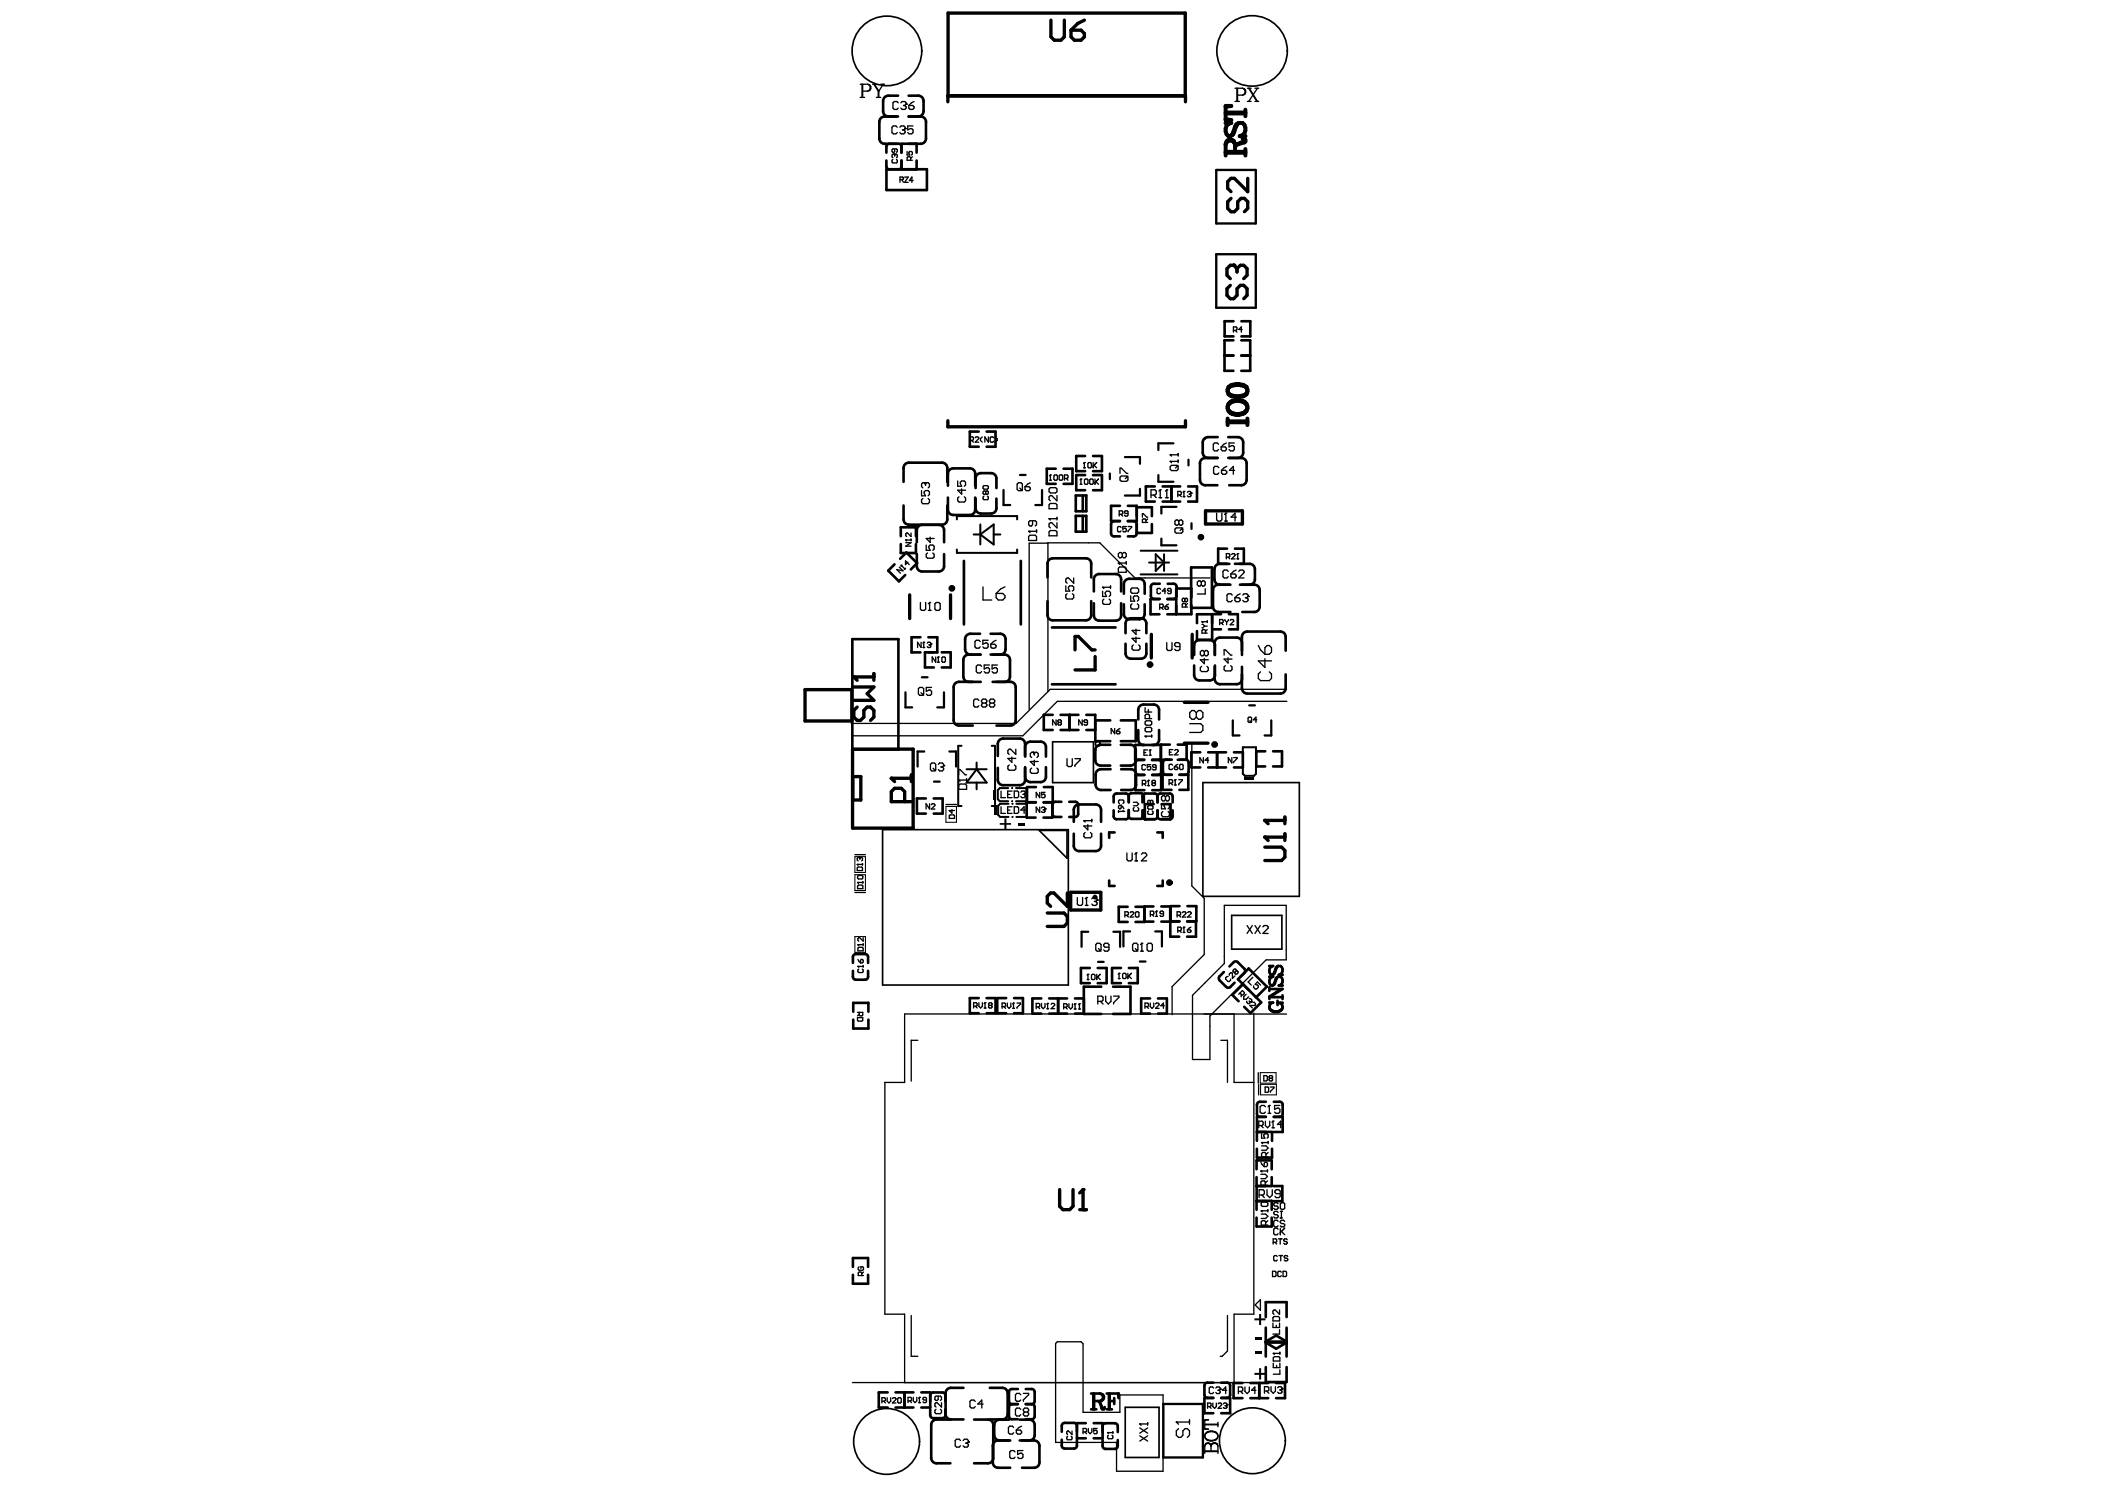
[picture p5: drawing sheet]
<svg xmlns="http://www.w3.org/2000/svg" width="297mm" height="210mm" viewBox="0 0 297 210" stroke-linecap="round" stroke-linejoin="round" font-family="sans-serif">
<g fill="#000">
<path d="M140.2 111.5h.3v1.2h-.3zM140.3 113.7h.3v1.3h-.3zM141.1 116.1h.6v-.7h.3v.7h.7v.2h-.7v.7h-.3v-.7h-.6zM143.6 116.2h1v.2h-1zM175.7 109.7h1.2v.3h-1.2zM177.2 190.7h.9v.3h-.9zM177.2 188.7h.9v.3h-.9zM177 193.7h.7v-.7h.3v.7h.6v.2h-.6v.7h-.3v-.7h-.7zM177 186h.7v-.6h.3v.6h.6v.3h-.6v.6h-.3v-.6h-.7z"/>
<circle cx="174.1" cy="37.4" r=".24"/>
<circle cx="120.5" cy="95.5" r=".24"/>
<circle cx="125.8" cy="109.8" r=".24"/>
<circle cx="178.5" cy="115.7" r=".24"/>
<circle cx="178.5" cy="118.1" r=".24"/>
<circle cx="152.8" cy="167.8" r=".24"/>
</g>
<g fill="none" stroke="#000" stroke-width=".37">
<path d="M126.7 16.4h-1.9a.74 .74 0 0 0-.7 .8v2.3a.74 .74 0 0 0 .7 .8h2l.4 .2v.2M126.7 13.5h-1.3a.74 .74 0 0 0-.8 .7v1.5a.74 .74 0 0 0 .8 .7M128.2 16.4h1.7a.74 .74 0 0 1 .8 .8v2.3a.74 .74 0 0 1-.8 .8h-2.7v1.2M128.2 13.5h1.4a.74 .74 0 0 1 .7 .7v1.5a.74 .74 0 0 1-.7 .7M125.1 22.6v1.1l.4 .2M125.1 20.7v.8M125.1 23.9h5.7v2.9h-5.7zM125.5 20.3l-.4 .2v.2M127.2 23.5l-.2 .3-.2 .1M127.2 22.6v1.3M129.3 20.3v1.2M129.3 22.6v1.3"/>
<path d="M172.8 50.1h1.2M172.8 50.2h1.2M174 48h-1.2v4.3h1.2M174.1 45.3h-1.3v2.2h1.3M175.2 48h1.2v4.3h-1.2M175.2 50.1h1.2M175.2 50.2h1.2M175.2 45.3h1.2v2.2h-1.2M126.2 79.6l-.9 .9 1.6 1.5 .8-.9M127 78.8l.9-.9 1.5 1.5-.9 .9M127.1 75.6v-1.2h2.1v1.2M127.1 76.8v1.2h2.1v-1.2"/>
<path d="M127.5 68v-2a.74 .74 0 0 1 .7-.7h4.7a.74 .74 0 0 1 .8 .7v2M127.5 71.3v2a.74 .74 0 0 0 .7 .7h4.7a.74 .74 0 0 0 .8-.7v-2M129.4 78.2v1.7a.74 .74 0 0 0 .7 .7h2.4a.74 .74 0 0 0 .7-.7v-1.7M129.4 76.5v-1.7a.74 .74 0 0 1 .7-.8h2.4a.74 .74 0 0 1 .7 .8v1.7M133.8 70.2v1.7a.74 .74 0 0 0 .7 .7h2.4a.74 .74 0 0 0 .7-.7v-1.7M133.8 68.5v-1.7a.74 .74 0 0 1 .7-.7h2.4a.74 .74 0 0 1 .7 .7v1.7M137.7 70.3v1.4a.74 .74 0 0 0 .7 .7h1.5a.74 .74 0 0 0 .7-.7v-1.4M137.7 68.8v-1.3a.74 .74 0 0 1 .7-.8h1.5a.74 .74 0 0 1 .7 .8v1.3M138.1 60.9h-1.2v2.1h1.2M139.2 60.9h1.3v2.1h-1.3M149 66.1h-1.3v2.2h1.3M150.1 66.1h1.2v2.2h-1.2"/>
<path d="M151.8 69.9h1.5v2.2h-1.5zM151.8 72.8h1.5v2.2h-1.5zM152.8 69.9v2.2M152.8 72.8v2.2M153.1 64.3h-1.2v2.2h1.2M153.1 67h-1.2v2.2h1.2M154.2 64.3h1.3v2.2h-1.3M154.2 67h1.3v2.2h-1.3M158 73.5l-1 .1-.2 .3v1.6l.4 .2h.8M158 71.4h-1.2v2.1h1.2M159.2 73.5l1 .1 .2 .3M159.2 71.4h1.2v2.1h-1.2"/>
<path d="M160.4 73.9v1.6l-.4 .2h-.8M160.4 71.6h2.1v1.2M162.5 73.9v1.3h-2.1M162.9 68.6h-1.2v2.2h1.2M164.1 70.8h2.4M164.1 68.6h2.4M165.3 68.6v2.2M167.7 68.6h1.2v2.2h-1.2M171.8 64.6h-1.7a.74 .74 0 0 0-.8 .7v2.4a.74 .74 0 0 0 .8 .7h1.7M171.8 61.7h-1.3a.74 .74 0 0 0-.8 .7v1.5a.74 .74 0 0 0 .8 .7M173.1 77.4h-1.2v2.1h1.2M173.3 61.7h1.4a.74 .74 0 0 1 .7 .7v1.5a.74 .74 0 0 1-.7 .7"/>
<path d="M173.3 64.6h1.9a.74 .74 0 0 1 .7 .7M173.5 79.5h-1.4a.74 .74 0 0 0-.7 .8v1.4a.74 .74 0 0 0 .7 .8M174.3 77.4h1.2v2.1h-1.2M175 79.5h1.3a.74 .74 0 0 1 .8 .8v1.4a.74 .74 0 0 1-.8 .8M175.9 65.3v2.4M175.9 67.7a.74 .74 0 0 1-.7 .7h-1.7M120.3 90.2h6.5v15.5h-6.5zM129.9 89.9h-1.3v2.1h1.3M131 89.9h1.3v2.1h-1.3M131.8 92h-1.3v2.2h1.3M132.9 92h1.2v2.2h-1.2M137.3 96.2h-2a.74 .74 0 0 0-.7 .7v4.7a.74 .74 0 0 0 .7 .7h2"/>
<path d="M138.3 89.4h-1.4a.74 .74 0 0 0-.7 .7v1.5a.74 .74 0 0 0 .7 .7h1.4M138.4 92.3h-1.7a.74 .74 0 0 0-.8 .8v2.3a.74 .74 0 0 0 .8 .8h1.7M139.8 89.4h1.4a.74 .74 0 0 1 .7 .7v1.5a.74 .74 0 0 1-.7 .7h-1.4M140.1 92.3h1.7a.74 .74 0 0 1 .7 .8v2.3a.74 .74 0 0 1-.7 .8h-1.7M140.6 96.2h2a.74 .74 0 0 1 .7 .7v4.7a.74 .74 0 0 1-.7 .7h-2M147.8 84.8v2a.74 .74 0 0 0 .8 .7h4.6a.74 .74 0 0 0 .8-.7v-2M147.8 81.5v-2a.74 .74 0 0 1 .8-.7h4.6a.74 .74 0 0 1 .8 .7v2M154.4 85.1v1.7a.74 .74 0 0 0 .7 .8h2.4a.74 .74 0 0 0 .7-.8v-1.7M154.4 83.4v-1.7a.74 .74 0 0 1 .7-.7h2.4a.74 .74 0 0 1 .7 .7v1.7M158.6 85.2v1.4a.74 .74 0 0 0 .7 .8h1.5a.74 .74 0 0 0 .7-.8v-1.4M158.6 83.8v-1.4a.74 .74 0 0 1 .7-.8h1.5a.74 .74 0 0 1 .7 .8v1.4M158.8 89.3v-1.3a.74 .74 0 0 1 .8-.8h1.4a.74 .74 0 0 1 .8 .8v1.3"/>
<path d="M158.8 90.8v1.4a.74 .74 0 0 0 .8 .7h1.4a.74 .74 0 0 0 .8-.7v-1.4M163.6 84.5h-1.2v2.2h1.2M163.7 82.3h-.9l-.3 .2-.1 1.6 .2 .3 1.1 .1M164.7 84.5h1.3v2.2M164.8 82.3h.8M164.8 84.5h.8M165.6 82.3l.4 .2v.3v1.3l-.2 .3-.2 .1M166 84.3v-1.3h2.1v1.3M168.1 80h2.9v5.7h-2.9zM168.1 85.4v1.2l-3.4 .1M168.5 93.9v1.3a.74 .74 0 0 0 .8 .8h1.4a.74 .74 0 0 0 .7-.8v-1.3M168.9 89v1.3h2.1v-1.3"/>
<path d="M169.3 90.3a.74 .74 0 0 0-.8 .7v1.4M170.7 90.3a.74 .74 0 0 1 .7 .7v1.4M171 86.6v2.2h1.3M171.4 94.1v1.7a.74 .74 0 0 0 .7 .7h2.4a.74 .74 0 0 0 .8-.7M172.3 86.6l-3.4 .1v1.2M173.4 86.6h1.3v2.2h-1.3M173.6 82.5h-1.7a.74 .74 0 0 0-.7 .7v2.4a.74 .74 0 0 0 .7 .7h1.7M175 82.5h2a.74 .74 0 0 1 .8 .7v2.4a.74 .74 0 0 1-.8 .7h-1.7M175.3 90.7a.74 .74 0 0 0-.8-.8h-2.4a.74 .74 0 0 0-.7 .8v1.7M175.3 94.1l-.1 3a.74 .74 0 0 0 .8 .7h4.7a.74 .74 0 0 0 .7-.7v-2M181.4 91.8v-2a.74 .74 0 0 0-.7-.7h-4.7a.74 .74 0 0 0-.8 .7l.1 2.6M130.6 112.6h-1.2v2.2h1.2"/>
<path d="M131.8 112.6h1.2v2.2h-1.2M140.8 108.3v1.7a.74 .74 0 0 0 .7 .8h2.4a.74 .74 0 0 0 .8-.8v-1.7M140.8 106.6v-1.7a.74 .74 0 0 1 .7-.7h2.4a.74 .74 0 0 1 .8 .7v1.7M144.7 108.2v1.4a.74 .74 0 0 0 .7 .7h1.5a.74 .74 0 0 0 .7-.7v-1.4M144.7 106.7v-1.3a.74 .74 0 0 1 .7-.8h1.5a.74 .74 0 0 1 .7 .8v1.3M146.1 113.2h-1.2v2.1h1.2M146.2 111h-1.3v2.2h1.3M147.3 113.2h1.2v2.1h-1.2M147.3 111h1.3v2.2h-1.3M148.5 114.8l.2 .4h1.1M148.5 100.8h-1.2v2.2h1.2M149.7 103h2.5"/>
<path d="M149.7 100.8h2.5M149.8 113.1l-1.1 .1-.2 .3M150.9 113.1l1 .1 .2 .3v1.5l-.4 .2h-.8M150.9 100.8v2.2M151.5 115.9v-1.7a.74 .74 0 0 1 .8-.7h2.3a.74 .74 0 0 1 .8 .7v1.7M151.5 117.6v1.7a.74 .74 0 0 0 .8 .8h2.3a.74 .74 0 0 0 .8-.8v-1.7M153.3 103h1.3M153.3 100.8h1.3v3.8h2.1M154.6 101.6h2.1M156.7 105.1h-1.4a.74 .74 0 0 0-.7 .7v1.5a.74 .74 0 0 0 .7 .7h1.4M156.7 108.5h-1.3a.74 .74 0 0 0-.8 .7v1.5a.74 .74 0 0 0 .8 .7h1.3M157.3 117.4h-.8v.8"/>
<path d="M158.2 105.1h1.3a.74 .74 0 0 1 .8 .7v1.5a.74 .74 0 0 1-.8 .7h-1.3M158.2 101.6h2.1v3h-2.1M158.2 108.5h1.4a.74 .74 0 0 1 .7 .7v1.5a.74 .74 0 0 1-.7 .7h-1.4M159.3 114.3l-.1 1.1-.3 .2-1.6-.1-.2-.3v-.9M159.3 112.3v-.2l.4-.2h1.3l.4 .2v.2M159.3 112.3v.9M159.3 112.3l-.1-.2-.3-.2-1.6 .1-.2 .3v.9M160.6 101.5v-1.4a.74 .74 0 0 1 .8-.7h1.4a.74 .74 0 0 1 .8 .7v1.4M160.6 103v1.3a.74 .74 0 0 0 .8 .8M161.2 114.3l.1 1.1 .3 .2M161.4 114.3v.8l-.2 .4h-1.5h-.2l-.2-.4M161.4 112.3v.8"/>
<path d="M161.4 107.2h-1.2v-2.1h3.6v2.1h-1.2M161.5 107.2h-1.1l-.2 .4 .1 1.5 .3 .2h.9M161.5 109.3h-1.3v2.2h1.3M162.6 107.2h1.1l.2 .4-.1 1.5-.4 .2h-.8M162.6 109.3h1.3v2.2h-1.3M162.8 113.4h-1.2v2.2h1.3l.2-.1 .2-.3M163.3 117.4h.8v.8M163.3 112.3l.1-.2 .3-.2 1.6 .1 .2 .3v.9M163.3 112.4v.8M163.3 114.3v.8M163.3 112.3v-.2l-.4-.2-1.5 .1-.2 .3v.9M163.6 103v1.3a.74 .74 0 0 1-.8 .8"/>
<path d="M163.9 113.4h1.3v2.2h-1.5l-.2-.1-.2-.3M164.5 107.2h-.2l-.2 .4v1.3l.1 .2 .3 .2M165.1 105h-1.3v2.2h1.6M165.4 109.3h-1.3v2.1h1.2M165.5 114.3l-.1 1.1-.3 .2M166.2 105h1.2v2.2h-1.2M166.4 109.3h1.3v2.1h-1.3M167.3 107.2h.2l.2 .4v1.3l-.2 .3-.2 .1M169.4 106.1h-1.3v2.2h1.3M170.5 106.1h2.5M170.5 108.3h2.5M171.7 106.1v2.2"/>
<path d="M171.8 106.1v2.2M174.1 106.1h1.3v2.2h-1.3M178.5 106h-1.2v2.1h1.2M179.6 106h1.3v2.1h-1.3M120.4 135l.2-.4h.2h1.3l.3 .2 .1 .2M120.4 136.9v.9l.2 .3 1.5 .1 .3-.2 .1-1.1M120.4 135v.8M122.5 135v.8M153.8 136.6h-1.3v2.1h1.3M154.9 136.6h1.3v2.1h-1.3M155.4 139.2h-2.5v3.8h2.5M156.5 124.2v.8h.8"/>
<path d="M157.1 139.2h2.4v3.8h-2.4M158.2 136.6h-1.3v2.1h1.3M159.1 127.9h-1.2v2.2h1.2M159.3 136.6h1.2v2.1h-1.2M160.2 127.9h1.3M161.5 130h1.3M162.8 127.9h-1.3v2.2h-1.3M163.9 127.9h1.2v4.2h1.3M164.1 124.2v.8h-.8M166.4 130h-2.5M166.4 127.8h-1.2v2.2h1.2M167.5 130h1.3v2.1h-1.3"/>
<path d="M167.6 127.8h1.2v2.2h-1.2M172.1 137.7l-.1 .2 .1 .4 1.1 1 .4-.1 .6-.6M172.7 137.1l-.6 .6M174.1 135.7l-.6 .6M174.1 135.7l.2-.1 .4 .1 .9 1 .1 .4-.1 .1M175.4 138.8l-1.5 1.5 .9 .9M175.6 137.2l-.6 .6M179.1 139.3v.5M179.1 139.5h1.9l-1.7 1.1M179.1 137.8h.6l-.3 .1zM179.1 136.3h.6l-.3 .1zM179.4 136.4a.64 .64 0 0 0-.3 .6 .64 .64 0 0 0 .5 .5"/>
<path d="M179.4 137.9a.64 .64 0 0 0-.3 .6 .64 .64 0 0 0 .5 .5M180.4 136.3h.3a.73 .73 0 0 1 0 1.1M180.4 137.8h.3a.73 .73 0 0 1 0 1.1M180.4 137.8l-.2 .2-.4 .8-.2 .2M180.4 137.8l-.3 .2-.4 .8-.1 .2M180.4 136.3l-.2 .1-.4 .9-.2 .2M180.4 136.3l-.3 .1-.4 .9-.1 .2M180.4 137.5l.3-.1 .3 .1zM180.4 139l.3-.1 .3 .1zM180.8 139.5l-1.7 1.1v.3M120.4 143.8v1.3h2.1v-1.3M120.4 142.7v-1.2h2.1v1.2"/>
<path d="M138.1 140.8h-1.2v2.1h1.2M139.2 140.8h1.3v2.1h-1.3M142 140.8h-1.3v2.1h1.3M143.1 140.8h1.2v2.1h-1.2M146.9 140.8h-1.2v2.2h1.2M148.1 143h2.5M148.1 140.8h2.5M149.3 140.8v2.2M151.7 143h1.2M151.7 140.8h1.2M162.3 140.8h-1.3v2.2h1.3M163.4 140.8h1.3v2.2h-1.3"/>
<path d="M177.3 140.7l1.5-1.5-2.6-2.6-1.5 1.5 3.3 3.3-1.5 1.5-.9-.9M177.4 159.7h2.1v1.2M178.6 155.4h-.8l-.4 .2v1.5l.2 .4 .2 .1M178.6 157.5h-1.2v3.4M179.1 141.4h.6l-.3 .1zM179.1 142.1a.99 .99 0 0 0 1 .7 .99 .99 0 0 0 .9-.7M179.1 142.1a1.06 1.06 0 0 0 1.9 0M179.1 140.7h1.9M179.4 141.5l-.2 .2-.1 .4M179.7 155.4h.9l.3 .2 .1 1.5-.2 .4-.2 .1M179.7 157.6l1.3-.1v2.2h-1.3M180.3 141.4h.7"/>
<path d="M180.3 141.5h.7M180.3 141.2v.6M180.7 141.5l.2 .2 .1 .4M181 140.4v.5M120.4 179.8v1.3h2.1v-1.3M120.4 178.7v-1.2h2.1v1.2M177.3 164.9v-1.2h2.2v1.2M177.3 166.1v1.2h2.2v-1.2M177.3 170.6v-1.2h2.2v1.2M177.3 171.8v1.2h2.2v-1.2M177.3 167.3v2.1h1.3M177.4 162v1.3h2.1v-1.3"/>
<path d="M179.7 167.3h1.3v2.1h-1.3M125.3 196.4h-1.3v2.2h1.3M126.4 196.4h2.5M126.4 198.6h2.5M127.6 196.4v2.2M130 196.4h1.3v2.2h-1.3M131.3 196.8v-.2l.4-.2h1.3l.3 .2 .1 .2M133.4 199.5a.74 .74 0 0 0 .8 .7h1.8M136 195.8h-1.8a.74 .74 0 0 0-.8 .7l-.1 3.3-.3 .2h-1.5l-.2-.4v-.8M139.7 195.8h1.7a.74 .74 0 0 1 .8 .7v3a.74 .74 0 0 1-.8 .7h-1.7M142.8 198.1h-.2l-.2 .4v1.3v.2l.4 .2M142.8 195.9l-.4 .2v.3v1.3l.2 .3 .2 .1"/>
<path d="M142.8 198.1h.8M142.8 195.9h.8M144.7 198.1h1.1l.2 .4-.1 1.5-.3 .2h-.9M144.7 195.9h.9l.3 .2 .1 1.6-.2 .3-1.1 .1M154 196.6h1.2M154 198.8h.7M154.3 196.6v2.2M154.4 196.6v2.2M154.4 197.6h.8M154.9 197.6l.2 .1M155.1 197.7l.4 1 .3 .1 .1-.2M155.1 197.7l.5 .9 .1 .1 .2-.1"/>
<path d="M155.2 196.6l.4 .1a.51 .51 0 0 1 0 .8l-.4 .1M155.2 196.6a.54 .54 0 0 1 .5 .5 .54 .54 0 0 1-.5 .5M155.9 198.5v.1M156.2 196.6h1.7v.6l-.1-.6M156.2 198.8h.7M156.5 196.6v2.2M156.6 197.6h.6M156.6 196.6v2.2M157.2 197.2v.9M170.4 195l-.2 .1-.2 .4v1.3l.2 .3 .2 .1M170.4 197.2h.8M170.4 195h.8"/>
<path d="M171.2 197.2h-1.2v2.2h1.2M172.3 195l1.1 .1 .2 .4M172.3 197.2h1.3v2.2h-1.3M173.6 196.8l-.2 .3-1.1 .1M173.6 195.5v1.3M175.3 195.1h-1.2v2.1h1.2M176.4 197.2h2.6M176.4 195.1h2.6M177.7 195.1v2.1M178.6 189.3l1.5-.9 1.5 .9zM178.6 189.4h3l-1.5 .9zM178.6 185.8v-2.1h3v2.1"/>
<path d="M178.6 187.3v4.1M178.6 192.8v2.2h3v-2.2M180.1 195.1h1.2v2.1h-1.2M181.6 187.3v4.1M134.1 200.2h-2a.74 .74 0 0 0-.7 .8v4.7a.74 .74 0 0 0 .7 .7h2M137.5 200.2h1.9a.74 .74 0 0 1 .8 .8v4.7a.74 .74 0 0 1-.8 .7h-1.9M142.4 200.3h-1.4a.74 .74 0 0 0-.7 .7v1.5a.74 .74 0 0 0 .7 .7M142.5 203.2h-1.7a.74 .74 0 0 0-.7 .7v2.4a.74 .74 0 0 0 .7 .7h1.7M142.8 200.2h.8M143.9 203.2h2a.74 .74 0 0 1 .8 .7v2.4a.74 .74 0 0 1-.8 .7h-1.7M143.9 200.3h1.4a.74 .74 0 0 1 .7 .7v1.5a.74 .74 0 0 1-.7 .7M149.8 203.1l.1 1 .3 .2h1.6l.2-.4v-.8"/>
<path d="M149.8 201.1l.1-.2 .3-.2h1.4l.2 .1 .2 .3M149.8 201.1v.9M153.2 200.8h-1.2v2.1h1.2M154.3 200.8h1.3v2.1h-1.3M155.6 203.1v.9l.2 .3 1.5 .1 .4-.2v-1.1M155.6 201.2v-.2l.4-.2h1.5l.2 .4v.8"/>
</g>
<path d="M133.5 113.8h1.5v2.2h-1.5zM120.6 132.1h1.5v2.2h-1.5zM120.6 120.8h1.5v2.3h-1.5zM120.6 123.4h1.5v2.2h-1.5zM177.8 151.3h2.3v1.5h-2.3zM177.9 153h2.2v1.4h-2.2z" fill="none" stroke="#000" stroke-width=".15"/>
<g fill="none" stroke="#000" stroke-width=".19">
<path d="M121.4 11.9h1M121.4 13.7h.6M121.6 11.9v1.8M121.7 11.9v1.8M121.7 12.9h.7M122.4 11.9a.49 .49 0 0 1 .5 .5 .49 .49 0 0 1-.5 .5M122.4 11.9a.5 .5 0 0 1 .4 .5 .5 .5 0 0 1-.4 .5M123.1 11.9h.6M123.3 11.9l.6 1v.8M123.4 11.9l.6 1M123.7 13.7h.6M124 12.9v.8"/>
<path d="M124.3 11.9h.5M124.6 11.9l-.6 1M126.6 18l-.2-.2h-.3l-.2 .2v.7l.2 .2h.3l.2-.2M126.7 14.5l-.1-.2h-.4l-.2 .2v.8l.2 .1h.4l.1-.1M127 18l.2-.2h.3l.2 .2v.1M127.1 14.5l.2-.2h.4l.2 .2v.2M127.4 18.3h.1M127.5 14.9h.2M127.5 18.3l.2 .2v.2l-.2 .2h-.3l-.2-.2M127.7 14.9l.2 .2v.2l-.2 .1h-.4l-.2-.1M127.7 18.1h.1M127.7 18.1l-.2 .2"/>
<path d="M127.9 14.7h.1M127.9 14.7l-.2 .2M128.2 14.9h.6l.2 .2v.2l-.2 .1h-.4l-.2-.1zM128.8 17.8h-.7v.5l.4-.2h.2l.1 .2v.4l-.1 .2h-.4l-.2-.2M129 14.3l-.4 .2-.4 .4M174.3 12.4h1M174.3 14.3h.6M174.5 12.4v1.9M174.6 12.4v1.9M174.6 13.4h.7M175.3 12.4a.5 .5 0 0 1 .4 .5 .5 .5 0 0 1-.4 .5M175.3 12.4a.49 .49 0 0 1 .5 .5 .49 .49 0 0 1-.5 .5"/>
<path d="M176 12.4h.6M176 14.3h.6M176.2 12.4l1.2 1.9M176.3 12.4l1.1 1.9M177.1 12.4h.5M177.1 14.3h.5M177.4 12.4l-1.2 1.9M126 22.5l-.1 .1v.3l.1 .1h.5l.1-.1v-.3l-.1-.1M126.1 21.7h.1M126.1 21.7l-.2 .2v.2l.1 .1M126.1 21.7l.1 .2M126.2 21v.4l-.1 .1-.2-.1v-.3l.1-.1h.5l.1 .1v.3l-.1 .1"/>
<path d="M126.2 21.9l.2-.2 .2 .2v.2l-.1 .1M126.2 21.9v.1M127 25.3h.4l.1-.3h-.5v.7M127.2 25.3l.3 .4M127.7 25h.5l-.5 .7h.5M128 21.4v.5h.4l-.2-.3 .2-.2h.2l.1 .1v.2l-.1 .2M128.5 22.6v-.4l-.1-.1h-.3l-.1 .1v.4h.7M128.7 22.1l-.2 .3M128.9 25.5h-.6l.4-.5v.7M174.1 46.6h.3l.1-.1v-.3l-.1-.1h-.3v.8M174.3 46.6l.2 .3M175.3 46.5h-.5l.4-.4v.8"/>
<path d="M126.9 80l.5 .5-.9-.2 .6 .6M127.2 79.7h.1M127.2 79.7v.2M127.2 79.7l.5 .6 .1-.1-.2 .1M127.8 76.2h.1M127.8 76.6h.8l-.8 .4h.8M127.8 76.2h.8M127.8 76.2l.1 .1M128.1 79.3l-.3 .3v-.5l.5 .5M128.6 75.2v.5l-.5-.5-.3 .1v.3l.1 .1M128.6 76.1v.2M130 69.2v.7h.6l-.2-.3v-.2l.2-.2h.4l.2 .2v.4l-.2 .1"/>
<path d="M130.2 70.3l-.2 .2v.4l.2 .2h.8l.2-.2v-.4l-.2-.2M130.4 68.1h.1M130.4 68.1h-.2l-.2 .2v.3l.2 .2M130.4 68.1l.2 .2M130.6 68.3l.2-.2h.2l.2 .2v.3l-.2 .2M130.6 68.3v.2M130.7 76.9v.7h.6l-.2-.3v-.2l.2-.2h.3l.2 .2v.3l-.2 .2M130.9 78l-.2 .2v.4l.2 .1h.7l.2-.1v-.4l-.2-.2M131.3 75.8v.7l-.6-.5h1.1M135.1 67.8v.8h.6l-.2-.6 .2-.2h.4l.2 .2v.4l-.2 .2M135.3 70.1l-.2 .2v.3l.2 .2h.8l.2-.2v-.3l-.2-.2M135.7 69v.7l-.6-.6h1.2"/>
<path d="M136.9 62.1h.3l.2-.1v-.2l-.2-.2h-.3v.8M137.1 62.1l.3 .3M137.6 61.8l.1-.2h.3l.1 .2v.1l-.5 .5h.5M138.6 61.6l-.2 .3v.2l.2 .3M138.7 68.6l.1-.1h.5l.2 .1v.3l-.2 .1h-.5l-.1-.1zM138.8 70l-.1 .1v.3l.1 .1h.5l.2-.1v-.3l-.2-.1M139.1 69.4l-.1-.1-.3 .1v.2l.1 .1 .3-.1M139.1 69.4l.1-.1 .3 .1v.2l-.2 .1-.2-.1M139.1 69.4v.2M139.5 61.6v.8l-.5-.8v.8M140.2 61.8l-.1-.2h-.3l-.1 .2v.5l.1 .1h.3l.1-.1M140.5 61.6l.2 .3v.2l-.2 .3"/>
<path d="M143.5 68.3l.2-.2h.4l.2 .2v.7l-.2 .2h-.4l-.2-.2zM143.9 68.8l.4 .4M144.6 68.7h.6l.2 .1v.2l-.2 .2h-.4l-.2-.2zM145.2 74.9h.1M145.2 75.7l.1-.2h.8l.2 .2v.5h-1.1zM145.2 74.9h1.1M145.2 74.9l.1 .2M145.4 68.1l-.4 .2-.4 .4M145.7 73.5v.5l-.2 .2h-.2l-.1-.2v-.4l.1-.1h.8l.2 .1v.4l-.2 .2M146.3 74.8v.3M147.8 76.6h7.4l5 4.9h10.5M148 73.2h.1"/>
<path d="M148 71.2l.2-.2h.8l.1 .2v.6h-1.1zM148 69l.2-.2h.8l.1 .2v.3l-.1 .2h-.8l-.2-.2zM148 75l.2-.2h.8l.1 .2v.6h-1.1zM148 73.2h1.1M148 73.2l.2 .2M148.1 67.7h.2M148.2 67h.1M148.2 67v.7M148.2 67l-.1 .1M148.7 67.1l.1-.1h.3l.1 .1v.5l-.1 .1h-.3l-.1-.1zM149.1 73.7v.8l-.7-.8h-.2l-.2 .2v.4l.2 .2M149.1 69.9v.7l-.7-.7h-.2l-.2 .2v.4l.2 .1"/>
<path d="M149.1 73v.4M149.5 67.1l.1-.1h.2l.2 .1v.5l-.2 .1h-.2l-.1-.1zM150.2 67.5h.4l.1-.1v-.3l-.1-.1h-.4v.7M150.5 67.5l.2 .2M152.4 68.3h.3M152.5 67.6h.1M152.5 67.6v.7M152.5 67.6l-.1 .1M152.9 66h.2M153 65.2h.1M153 65.2v.8M153 65.2l-.1 .2"/>
<path d="M153 67.7l.2-.1h.2l.1 .1v.5l-.1 .1h-.2l-.2-.1zM153.6 65.2h.3l.1 .2v.5l-.1 .1h-.3l-.1-.1v-.5zM153.8 67.7l.1-.1h.2l.2 .1v.5l-.2 .1h-.2l-.1-.1zM154.3 65.2v.8M154.4 65.6l.4 .4M154.5 67.6v.7M154.6 67.9l.4 .4M154.8 65.2l-.5 .5M155 67.6l-.5 .5M157.8 79.4h.1M157.8 79.4h1.1M157.8 79.4l.2 .2"/>
<path d="M157.9 72.6h.4l.1-.2v-.2l-.1-.1h-.4v.7M158 66.8v-.8h.2l.8 .8h.2M158 67.3l.2-.1h.8l.2 .1v.4l-.2 .2h-.8l-.2-.2zM158.2 72.6l.2 .2M158.2 74.4l-.1-.1h-.3l-.1 .1v.5l.1 .1h.3l.1-.1M158.4 78.1l.2-.2h.1l.2 .2v.4l-.2 .2h-.1l-.2-.2M158.4 78.1l-.2-.2h-.2l-.2 .2v.4l.2 .2h.2l.2-.2M158.4 78.1v.4M158.9 79.2v.4M158.9 74.3h-.5v.3l.3-.1 .2 .1v.3l-.1 .1h-.2l-.2-.1M159.2 67.2l-.4 .3M159.2 72.4h-.4l-.1-.1 .1-.2h.2l.2 .1v.5l-.2 .1h-.2l-.1-.1"/>
<path d="M159.2 74.3h.5l-.5 .7M161.2 73v-.5l.7 .5M161.7 73.7v-.4l-.1-.1h-.3l-.1 .1v.4h.7M161.9 73.2l-.2 .2M162.4 69.8h.6l.2-.2v-.3l-.2-.2h-.6v1.1M162.8 69.8l.4 .4M163.5 70.2h.4M163.7 69.1h.1M163.7 69.1l-.2 .2M163.7 69.1v1.1M164.5 70.2h.3M164.7 69.1h.1"/>
<path d="M164.7 69.1v1.1M164.7 69.1l-.2 .2M165.1 65.1h.1M165.1 64.2h.1M165.1 65.8l.2-.2h.8l.1 .2v.4l-.1 .2h-.8l-.2-.2zM165.1 65.1h1.1M165.1 65.1l.2 .2M165.1 64.2h1.1M165.1 64.2l.2 .1M165.8 74.6l.2-.1h.7l.2 .1v.4l-.2 .2h-.7l-.2-.2zM166.2 69.8h.4l.1-.1v-.3l-.1-.1h-.4v.8M166.2 64v.3"/>
<path d="M166.2 64.9v.4M166.2 65.6l-.3 .4M166.3 73.5v.4M166.3 73.5l-.1-.2h-.2l-.2 .2v.4l.2 .2h.2l.1-.2M166.3 73.5l.2-.2h.2l.2 .2v.4l-.2 .2h-.2l-.2-.2M166.4 69.8l.3 .3M166.9 74.5l-.4 .3M166.9 70.1h.3M167.1 69.3h.1M167.1 69.3l-.2 .1M167.1 69.3v.8M167.6 69.4l.1-.1h.2l.2 .3"/>
<path d="M167.8 69.7h.1M167.9 69.7l.2 .1-.2 .3h-.2l-.1-.2M168.1 69.6h.1M168.1 69.6l-.2 .1M170.2 61.8l-.1 .2M171.7 72.4v.9l.2 .2h.3l.2-.2v-.9M171.9 62.7l-.1-.2h-.4l-.2 .2v.7l.2 .2h.4l.1-.2M172 66l-.2-.2h-.4l-.1 .2v.7l.1 .2h.4l.2-.2M172.3 63h.6l.2 .2v.2l-.2 .2h-.4l-.2-.2zM172.4 66.3h.5l.2 .2v.2l-.2 .2h-.3l-.2-.2zM172.8 73.5h.4M173 72.4h.1"/>
<path d="M173 72.4v1.1M173 72.4l-.2 .2M173 78.6h.4l.1-.1v-.3l-.1-.1h-.4v.7M173.1 62.5l-.4 .2-.4 .3M173.1 65.8l-.4 .2-.3 .3M173.3 78.6l.2 .2M173.8 78.2l.1-.1h.3l.1 .1v.1l-.5 .5h.5M174.2 62.5h-.8v.5l.6-.1 .2 .1v.4l-.2 .2h-.4l-.2-.2M174.2 66.3h-.7l.5-.5v1.1M174.5 73h-.8l.6-.6v1.1M174.5 78.8h.3M174.7 78.1h.1"/>
<path d="M174.7 78.1v.7M174.7 78.1l-.2 .1M129.6 97.2l.2-.2h.4l.1 .2v.7l-.1 .2h-.4l-.2-.2zM129.9 85v.9l.2 .2h.3l.2-.2v-.9M130 97.7l.3 .4M130 90.6v.7l-.5-.7v.7M130.2 91.3h.3M130.4 90.6h.1M130.4 90.6v.7M130.4 90.6l-.2 .1M130.8 90.7l.2-.1h.2l.1 .2M131 86.1h.4"/>
<path d="M131.1 91h.1M131.2 85h.1M131.2 85v1.1M131.2 85l-.2 .2M131.2 91l.1 .1-.1 .2h-.2l-.2-.1M131.3 90.8h.1M131.3 90.8l-.1 .2M131.5 97h-.8v.5l.4-.2h.2l.2 .2v.4l-.2 .2h-.4l-.2-.2M131.9 85.2l.2-.2h.4l.2 .2v.7l-.2 .2h-.4l-.2-.2zM132 92.7v.7l-.5-.7v.7M132.3 93.4h.2M132.4 92.7h.1"/>
<path d="M132.4 92.7v.7M132.4 92.7l-.1 .1M132.9 92.8l.1-.1h.3l.1 .1v.5l-.1 .1h-.3l-.1-.1zM138.1 98.8l-.2-.2h-.3l-.2 .2v.8l.2 .1h.3l.2-.1M138.3 90.5l-.2-.2h-.3l-.2 .2v.7l.2 .2h.3l.2-.2M138.5 94l-.2-.2h-.3l-.2 .2v.7l.2 .2h.3l.2-.2M138.7 99.2l-.2-.2v-.2l.2-.2h.4l.1 .2v.2l-.1 .2M138.7 99.2l-.2 .2v.2l.2 .1h.4l.1-.1v-.2l-.1-.2M138.7 99.2h.4M138.7 82.8v1.8h1.3M139.4 90.3h-.7v.6l.6-.2 .1 .2v.3l-.1 .2h-.4l-.2-.2M139.6 93.8h-.7v.6l.4-.2h.1l.2 .2v.3l-.2 .2h-.3l-.2-.2"/>
<path d="M139.8 99.2l-.2-.2v-.2l.2-.2h.4l.2 .2v.2l-.2 .2M139.8 99.2l-.2 .2v.2l.2 .1h.4l.2-.1v-.2l-.2-.2M139.8 99.2h.4M139.8 90.9h.6l.2 .2v.1l-.2 .2h-.4l-.2-.2zM140.6 90.3l-.4 .2-.4 .4M140.6 83.7h.9l.3 .3v.3l-.3 .3h-.6l-.3-.3zM140.7 93.8h-.7v.6l.4-.2h.2l.1 .2v.3l-.1 .2h-.4l-.2-.2M141.8 82.8l-.6 .3-.6 .6M147.9 97.6v-21h-2.7v23.5M150.4 82.6v.8h.6l-.2-.4v-.2l.2-.2h.3l.2 .2v.4l-.2 .2M150.6 83.8l-.2 .1v.4l.2 .2h.7l.2-.2v-.4l-.2-.1M151.5 81.5v.8l-.7-.8h-.2l-.2 .2v.4l.2 .2"/>
<path d="M155.6 82.8h.1M155.6 83.4v.7h.5l-.1-.3v-.2l.1-.2h.4l.2 .2v.4l-.2 .1M155.6 82.8h1.1M155.6 82.8l.2 .2M155.8 84.5l-.2 .2v.4l.2 .2h.7l.2-.2v-.4l-.2-.2M156.7 82.7v.3M157.8 80.2l.2-.2h.7l.2 .2v.5h-1.1zM159.6 84.1v.7h.5l-.2-.4v-.2l.2-.1h.4l.2 .1v.4l-.2 .2M159.6 83.1l.1-.2h.8l.2 .2v.4l-.2 .2h-.8l-.1-.2zM159.7 85.2l-.1 .2v.3l.1 .2h.8l.2-.2v-.3l-.2-.2M159.9 91l-.2 .2v.3l.2 .2h.8l.2-.2v-.3l-.2-.2M160.3 89.9v.7l-.6-.6h1.2"/>
<path d="M160.3 88.7v.8l-.6-.6h1.2M161.6 99.8v.6h.9M163.6 85.7h.4l.1-.1v-.3l-.1-.1h-.4v.8M163.8 83.1l-.2-.1h-.2l-.1 .1v.5l.1 .1h.2l.2-.1M163.9 85.7l.2 .3M164.4 85.6h.4l.1 .2-.1 .2h-.3l-.1-.2zM164.5 83.4h-.5l.4-.4v.7M164.6 90.7v.9l.2 .2h.4l.2-.2v-.9M164.9 85.2l-.5 .4M165.3 83.4h-.4l-.1-.2 .1-.2h.2l.2 .1v.5l-.2 .1h-.2l-.1-.1M166.5 91.2h-.6l-.1-.2v-.2l.1-.1h.4l.2 .1v.8l-.2 .2h-.4l-.1-.2M167.2 84.5l-.1-.1-.3 .1v.3l.1 .1 .3-.1"/>
<path d="M167.2 84.5l.1-.1 .3 .1v.3l-.2 .1-.2-.1M167.2 84.5v.3M167.3 85.6v-.3l-.1-.2h-.3l-.1 .2v.3h.8M167.6 85.1l-.3 .3M169.5 82.1l.2-.2h.2l.2 .2v.4l-.2 .2h-.2l-.2-.2M169.5 82.1l-.2-.2h-.2l-.1 .2v.4l.1 .2h.2l.2-.2M169.5 82.1v.4M169.6 94l-.2 .2v.4l.2 .1h.7l.2-.1v-.4l-.2-.2M169.6 87.7h.1M169.6 88.1l.4 .2M169.6 87.7h.8M169.6 87.7l.1 .1"/>
<path d="M169.9 92v.3M169.9 92.9v.7l-.5-.5h1.1M169.9 92l-.1-.2h-.2l-.2 .2v.3l.2 .2h.2l.1-.2M169.9 92l.2-.2h.2l.2 .2v.3l-.2 .2h-.2l-.2-.2M170 88.3l-.4 .3M170 88.3h.4M170.1 83v.8h-1.1M170.1 89.3v-.4l-.1-.1h-.3l-.1 .1v.4h.8M170.4 88.8l-.3 .3M170.4 87.6v.2M172.1 87.9h.4l.1-.1v-.3l-.1-.1h-.4v.7M172.3 87.9l.3 .2"/>
<path d="M172.7 92.4v-.7h.2l.8 .7h.1M172.8 87.4l.3 .4M172.9 93.9l-.2 .2v.4l.2 .1h.8l.1-.1v-.4l-.1-.2M173.1 87.8v.3M173.3 92.8v.7l-.6-.5h1.1M173.3 80.6l-.2-.2h-.3l-.2 .2v.7l.2 .2h.3l.2-.2M173.3 87.4l-.2 .4M173.6 87.5l.1-.1h.3l.1 .1v.1l-.5 .5h.5M173.7 81h.5l.2 .2v.1l-.2 .2h-.3l-.2-.2zM173.9 83.9l-.2-.1h-.4l-.2 .1v.8l.2 .2h.4l.2-.2M174.3 84.3h.5l.2 .2v.2l-.2 .2h-.4l-.1-.2zM174.4 80.4l-.3 .2-.4 .4"/>
<path d="M174.8 80.6l.2-.2h.4l.1 .2v.2l-.7 .7h.7M175 83.8l-.4 .1-.3 .4M175.4 83.9l.2-.1h.3l.2 .1v.2M175.7 84.3h.2M175.9 84.3l.2 .2v.2l-.2 .2h-.3l-.2-.2M176.1 84.1h.1M176.1 84.1l-.2 .2M177.6 91.1l.3 .6 .6 .6M177.9 94.8l-.3 .3v.6l.3 .3h1.2l.3-.3v-.6l-.3-.3M178.5 92.9v1.3l-.9-1h1.8M178.5 91.4l.3-.3h.3l.3 .3v.6l-.3 .3h-.6zM181.5 97.2h-33.3l-4.8 4.8"/>
<path d="M181.6 98.9h-32.4l-4.9 4.9h-24M120.1 102h23.3M131.2 113.4v.7l-.5-.7v.7M131.3 107.8l.2-.2h.4l.1 .2v.8l-.1 .1h-.4l-.2-.1zM131.4 113.5l.1-.1h.3l.1 .1v.1l-.5 .5h.5M131.7 108.4l.3 .3M132.4 107.8l.2-.2h.4l.2 .2v.2M132.8 108.2h.2M133 108.2l.2 .2v.2l-.2 .1h-.4l-.2-.1M133.2 108h.1M133.2 108l-.2 .2M133.5 113.5h1.5"/>
<path d="M134.1 115h.5l.1 .1v.3h-.7v-.3zM134.3 114.2v.5l-.3-.4h.7M135.3 110h.1M135.3 110.8l.2-.2h.7l.2 .2v.5h-1.1zM135.3 109.3v-.7h.2l.7 .7h.2M135.3 110h1.1M135.3 110l.2 .2M136.4 109.9v.3M141.3 111.6v.9h.6M141.3 113.8v.9h.6M142.2 112.1h.3M142.2 114.3h.3"/>
<path d="M142.4 107.9l-.2 .2v.4l.2 .2h.8l.1-.2v-.4l-.1-.2M142.8 106.8v.7l-.6-.5h1.1M142.8 111.6h-.6v.9h.6M142.8 113.8h-.6v.9h.6M143.1 111.6h.5l.1 .1v.7l-.1 .1h-.5zM143.1 113.8h.5l.1 .2v.6l-.1 .1h-.5zM143.3 105.7v.7l-.7-.7h-.2l-.2 .2v.3l.2 .2M144 111.7l.2-.1h.3l.2 .3M144.4 112.1h.1M144.5 112.1l.2 .1-.2 .3h-.3l-.2-.1M144.7 111.9h.1M144.7 114.3h-.7l.5-.5v.9"/>
<path d="M144.7 111.9l-.2 .2M145.6 108.3l-.2 .2v.4l.2 .2h.7l.2-.2v-.4l-.2-.2M145.8 106.1h.1M145.8 106.1h-.2l-.2 .2v.4l.2 .2M145.8 106.1l.1 .2M145.9 106.3l.2-.2h.2l.2 .2v.4l-.2 .2M145.9 107.2v.8l-.5-.6h1.1M145.9 106.3v.2M146.7 111.8v.7l-.5-.7v.7M146.7 113.9v.7l-.5-.7v.7M147 114l.1-.1h.2l.2 .2M147.2 114.2h.1"/>
<path d="M147.3 114.2l.2 .1-.2 .3h-.2l-.1-.1M147.5 114.1h.1M147.5 111.8h-.5v.4l.3-.2 .2 .2v.2l-.2 .1h-.2l-.1-.1M147.5 114.1l-.2 .1M149 101.5v.8l-.5-.8v.8M149.4 101.9h.2M149.4 101.9l-.1-.1 .1-.3h.2l.2 .2-.2 .2M149.4 101.9l-.1 .1 .1 .3h.2l.2-.1-.2-.3M150.6 107v.9l.2 .2h.3l.2-.2v-.9M151.7 107h.7v.2l-.7 .7v.2M152.7 101.5v.8l-.5-.8v.8M152.9 115.8h.1"/>
<path d="M152.9 115.8l.2 .2M152.9 115.8h1.2M153.1 117.4l-.2 .2v.4l.2 .2h.8l.2-.2v-.4l-.2-.2M153.5 101.9h-.4l-.1-.1 .1-.3h.2l.2 .2v.5l-.2 .1h-.2l-.1-.1M153.5 116.3v.8l-.6-.6h1.2M154.1 115.6v.4M157.3 102.8v.7l-.5-.7v.7M157.5 103.1h.4l.1 .3-.1 .1h-.2l-.2-.1zM157.8 114.3v.3M157.8 114.5h.8M158 113.3l-.2-.1v-.2l.2-.1h.5l.1 .1v.2l-.1 .1M158 113.6h.2v.4l-.1 .1-.3-.1v-.3z"/>
<path d="M158 102.8l-.5 .3M158.2 113.6l.4 .5M158.5 114.3l.1 .2M158.6 114.5h.1M159.9 113.2h.5l.3 .2-.3 .3h-.5M160.1 113.9l-.2 .1v.3l.2 .1h.4l.2-.1v-.3l-.2-.1M161.2 110.6h.4l.1-.1v-.3l-.1-.1h-.4v.7M161.4 106.2h.3M161.4 110.6l.3 .2M161.6 103.8h.1M161.6 101.8l.1-.1h.7l.1 .1v.3l-.1 .2h-.7l-.1-.2zM161.6 102.8l.1-.2h.7l.1 .2v.3l-.1 .1h-.7l-.1-.1z"/>
<path d="M161.6 103.8h.9M161.6 103.8l.1 .2M161.6 108l-.1-.1h-.2l-.2 .1v.5l.2 .1h.2l.1-.1M161.9 105.8h-.5v.7h.5M161.9 110.8h.3M162.1 100.1v.3M162.1 110.1h.1M162.1 110.1l-.2 .1M162.1 110.1v.7M162.1 113.6h.5l.1 .2v.2l-.1 .1h-.5l-.1-.1v-.2zM162.1 114.4l-.1 .1v.3l.1 .1h.5l.1-.1v-.3l-.1-.1M162.2 106.5h.2"/>
<path d="M162.2 101.4v-.5l-.1-.1h-.4l-.1 .1v.5h.9M162.3 105.8h.1M162.3 105.8v.7M162.3 105.8l-.1 .1M162.3 113l-.1-.1-.2 .1v.3l.1 .1 .2-.1M162.3 113l.2-.1 .2 .1v.3l-.1 .1-.3-.1M162.3 113v.3M162.4 107.9h-.5v.3l.4-.1 .1 .1v.3l-.1 .1h-.3l-.1-.1M162.5 103.7v.3M162.7 110.5l-.1-.2 .1-.2h.2l.2 .1-.2 .3M162.7 110.5l-.1 .1 .1 .2h.2l.2-.1-.2-.2M162.7 110.5h.2"/>
<path d="M163.1 108.2h-.3l-.2-.1 .2-.2h.2l.1 .1v.5l-.1 .1h-.2l-.2-.1M163.9 113.4v.7h.6l-.2-.4v-.2l.2-.1h.3l.2 .1v.4l-.2 .2M164.1 114.5l-.2 .2v.3l.2 .2h.7l.2-.2v-.3l-.2-.2M164.5 112.4l.1-.2h.2l.2 .2v.4l-.2 .2h-.2l-.1-.2M164.5 112.4l-.2-.2h-.2l-.2 .2v.4l.2 .2h.2l.2-.2M164.5 112.4v.4M165 110.5h.3l.2-.1v-.3l-.2-.1h-.3v.7M165 106.1h.3M165.2 110.5l.3 .2M165.5 107.9l-.2-.1h-.2l-.1 .1v.5l.1 .2h.2l.2-.2M165.5 105.7h-.5v.8h.5M165.7 108.2h.4l.1 .2-.1 .2h-.3l-.1-.2z"/>
<path d="M165.7 110.7h.3M165.8 105.9l.1-.2h.2l.2 .2v.1l-.5 .5h.5M165.8 110h.1M165.8 110l-.1 .1M165.8 110v.7M166.2 107.8l-.5 .4M166.3 110h.5l-.5 .7M166.5 107.9l.1-.1h.2l.2 .1v.5l-.2 .2h-.2l-.1-.2zM167.9 102.1h1.5l.3 .3v.6l-.3 .3h-1.5M168.2 104.7v20.3l1.7 1.7v7.9l-4.5 4.6v3.9M168.8 100.5l.3-.3h.3l.3 .3v.7l-.3 .3h-.3l-.3-.3M168.8 100.5l-.3-.3h-.3l-.3 .3v.7l.3 .3h.3l.3-.3"/>
<path d="M168.8 100.5v.7M169.8 106.9v.7l-.5-.7v.7M170.6 107.2h-.5l.3-.3v.7M173.8 106.9v.7l-.5-.7v.7M174.1 106.9h.5l-.5 .7M176.1 101.3l.1-.1h.3l.1 .1v.5l-.1 .1h-.3l-.1-.1zM176.4 101.7l.2 .2M177.4 101.5h-.5l.3-.3v.7M120.6 125.9h1.5M120.6 120.6h1.5M120.6 134.6h1.5M121 121.9h.1"/>
<path d="M121 121.9h.7M121 121.9l.1 .2M121 124.5h.1M121 124.5h.8M121 124.5l.1 .1M121.1 136.3h.1M121.1 133.3h.1M121.1 136.3h.7M121.1 136.3l.1 .2M121.1 135.3l.3 .5M121.1 133.3h.7M121.1 133.3l.1 .1"/>
<path d="M121.1 122.3h.5l.1 .1v.4h-.7v-.4zM121.1 123.5h.5l.2 .1v.3l-.2 .1h-.5l-.1-.1v-.3zM121.1 124.9h.5l.2 .1v.4h-.8v-.4zM121.2 136.7l-.1 .1v.3l.1 .1h.5l.1-.1v-.3l-.1-.1M121.2 133.6h.5l.1 .2v.3h-.7v-.3zM121.2 120.9h.1M121.2 120.9l-.2 .2v.2l.1 .1M121.2 120.9l.1 .2M121.3 121.1l.2-.2 .2 .2v.2l-.1 .1M121.3 121.1v.1M121.6 135.3l.2 .2v.2l-.1 .1h-.3v-.3zM121.7 121.8v.3"/>
<path d="M121.8 124.4v.2M121.8 132.3v.5l-.5-.5-.2 .1v.2l.1 .2M121.8 133.1v.3M121.8 136.2v.3M152 126.6v.9l.2 .2h.4l.2-.2v-.9M153.1 127.7h.4M153.3 126.6h.1M153.3 126.6v1.1M153.3 126.6l-.2 .2M153.4 138.2h.2M153.5 137.4h.1M153.5 137.4v.8"/>
<path d="M153.5 137.4l-.1 .2M154 137.6l.1-.2h.3l.1 .2v.5l-.1 .1h-.3l-.1-.1zM154.1 126.8l.2-.2h.3l.2 .2v.2M154.4 127.2h.2M154.6 127.2l.2 .1v.2l-.2 .2h-.3l-.2-.2M154.6 133.2l.2-.1h.4l.2 .1v.8l-.2 .2h-.4l-.2-.2zM154.8 137.4v.8M154.8 127h.1M154.8 127l-.2 .2M154.9 137.8l.4 .4M155 133.8l.4 .4M155.3 137.4l-.5 .5"/>
<path d="M156.5 133.6h-.6l-.2-.2v-.2l.2-.1h.4l.2 .1v.8l-.2 .2h-.4l-.2-.2M157.8 138h.2M157.9 137.3h.1M157.9 137.3v.7M157.9 137.3l-.1 .1M158.4 137.4l.1-.1h.3l.1 .1v.5l-.1 .1h-.3l-.1-.1zM158.7 129.1h.4l.1-.1v-.3l-.1-.1h-.4v.8M159 129.1l.2 .3M159 120.3v1l.2 .1h.4l.2-.1v-1M159.2 137.3v.7M159.3 137.7l.4 .3M159.5 128.7l.1-.1h.3l.1 .1v.2l-.5 .5h.5"/>
<path d="M159.7 137.3l-.5 .5M159.8 133.2l.2-.1h.4l.2 .1v.8l-.2 .2h-.4l-.2-.2zM160.1 121.4h.4M160.2 133.8l.4 .4M160.2 128.7l.1-.1h.3l.1 .1v.5l-.1 .2h-.3l-.1-.2zM160.3 120.3h.1M160.3 120.3v1.1M160.3 120.3l-.2 .2M160.9 134.2h.4M161.1 120.5l.2-.2h.3l.2 .2v.2l-.7 .7h.7M161.1 133.1h.1M161.1 133.1v1.1"/>
<path d="M161.1 133.1l-.2 .1M161.9 133.2l.2-.1h.3l.2 .1v.8l-.2 .2h-.3l-.2-.2zM162.3 129h.4l.1-.1v-.3l-.1-.1h-.4v.8M162.6 129l.2 .3M163.1 129.3h.2M163.2 128.5h.1M163.2 128.5l-.1 .1M163.2 128.5v.8M164.2 128.9h-.4l-.1-.1 .1-.3h.3l.1 .1v.5l-.1 .2h-.3l-.1-.2M166.1 129.1h.4l.1-.1v-.3l-.1-.1h-.4v.8M166.2 131.3h.4l.1-.1v-.3l-.1-.1h-.4v.7M166.4 129.1l.2 .3"/>
<path d="M166.4 131.3l.3 .2M166.8 128.7l.2-.1h.2l.1 .1v.2l-.5 .5h.5M166.9 131.5h.3M167.1 130.8h.1M167.1 130.8v.7M167.1 130.8l-.2 .1M167.6 131.2h.3l.2 .2-.2 .1h-.2l-.1-.1zM167.6 128.7l.1-.1h.3l.1 .1v.2l-.5 .5h.5M168.1 130.8l-.5 .4M172.8 127.7h8.7v7.7h-2.8l-8 7.9v6.2h-2.4v-9.1l4.5-4.5zM173.3 137.8h-.2l-.2 .1v.2l.4 .4h.2l.1-.2v-.2M173.5 137.6v-.2l.1-.2 .3 .1v.7l.4-.3"/>
<path d="M174.4 137h.2l.1 .2-.2 .2h-.2v-.3M174.4 137l-.1-.3h-.1l-.2 .2v.2h.3M174.4 137l-.1 .1M176 130.6l.7 1.1M176.7 130.6l-.7 1.1M176.8 137.9l-.7 .6 .5 .5M177.1 130.6l.7 1.1M177.8 130.6l-.7 1.1M177.9 139l-.5-.5-.3 .4 .3 .1 .2 .3-.3 .2h-.2l-.2-.2v-.2M178.2 130.7l.2-.1h.4l.1 .1v.2l-.7 .8h.7M121 142.8h.7v.4l-.1 .1h-.2l-.2-.1v-.4M121 143.5h.7v.4l-.1 .1h-.5l-.1-.1z"/>
<path d="M121.2 143.1l-.2 .2M129.5 146.7h-.9v5.8M137.4 141.9h.4l.1-.1v-.2l-.1-.1h-.4v.7M137.6 141.9l.3 .3M138.1 141.5v.4l.3 .3 .2-.3v-.4M138.9 142.2h.2M139 141.5h.1M139 141.5v.7M139 141.5l-.1 .1M139.6 141.8l-.1-.1 .1-.2h.3l.1 .1-.1 .2M139.6 141.8l-.1 .1 .1 .3h.3l.1-.1-.1-.3M139.6 141.8h.3"/>
<path d="M141.4 142h.4l.1-.1v-.3l-.1-.1h-.4v.7M141.7 142l.2 .2M142.1 141.5v.5l.3 .2 .2-.2v-.5M142.9 142.2h.2M143 141.5h.1M143 141.5v.7M143 141.5l-.1 .1M143.5 141.5h.5l-.5 .7M146.2 142h.4l.1-.1v-.2l-.1-.2h-.4v.8M146.5 142l.2 .3M147 141.5v.5l.2 .3 .3-.3v-.5M147.7 142.3h.3"/>
<path d="M147.8 141.5h.1M147.8 141.5l-.1 .2M147.8 141.5v.8M148.3 141.7l.2-.2h.2l.1 .2v.1l-.5 .5h.5M150.1 142.1h.4l.1-.1v-.3l-.1-.1h-.4v.7M150.3 142.1l.3 .2M150.8 141.6v.5l.3 .2 .2-.2v-.5M151.6 142.3h.2M151.7 141.6h.1M151.7 141.6v.7M151.7 141.6l-.1 .1M152.2 142.3h.2"/>
<path d="M152.3 141.6h.1M152.3 141.6v.7M152.3 141.6l-.1 .1M154.9 141.3h.6l.2-.2v-.4l-.2-.2h-.6v1.1M155.3 141.3l.4 .3M156 140.5v.8l.4 .3 .4-.3v-.8M157.1 140.5h.8v.2l-.8 .7v.2M161.6 142h.3l.2-.1v-.3l-.2-.1h-.3v.7M161.8 142l.3 .2M162.3 141.5v.5l.3 .2 .2-.2v-.5M163.1 141.6l.1-.1h.2l.2 .1v.1l-.5 .5h.5M164.3 141.9h-.5l.4-.4v.7"/>
<path d="M172.3 146.7h.9v6M174.1 143v9.7h2.8M175 140.1l.2 .2h.2l.2-.1v-.2l-.3-.3-.5 .6M175.1 140.3v.3M175.8 140.3l-.3 .3v.4h.3l.4-.4M175.9 141.2v.2l.2 .2 .3-.1v-.2M176.3 140.9h.2l.1 .1-.1 .3M176.3 141.2l.1 .1M176.4 141.3h.1M176.5 141.3h.1M176.8 141.4h.2l.2 .2-.1 .2h-.7l.3 .4M176.9 142.9v42.5h-2.8v9.6h-46.4v-9.6h-2.8v-32.7h2.8v-9.7h53.8"/>
<path d="M177.6 151.3v1.5M177.6 153v1.4M177.6 158.8h.5l.1-.2v-.3l-.1-.1h-.5v.9M177.9 158.8l.3 .3M178 159.9v.7h.5l-.2-.4 .2-.3h.3l.2 .2v.3l-.2 .2M178.3 151.7h.4l.1 .2v.5l-.1 .1h-.4zM178.5 153.3h.4l.1 .2v.5l-.1 .1h-.4zM178.6 158.2v.6l.3 .3 .3-.3v-.6M178.6 156.1l-.2-.2h-.4l-.2 .2v.8l.2 .2h.4l.2-.2M178.9 157.1h.4M179.1 155.9h.1M179.1 155.9v1.2"/>
<path d="M179.1 155.9l-.2 .2M179.2 152.1l-.1 .1 .1 .3h.3l.1-.1-.1-.3M179.2 152.1l-.1-.1 .1-.3h.3l.1 .2-.1 .2M179.2 152.1h.3M179.3 153.3h.5l-.5 .8M179.5 159.1h.3M179.6 158.2h.1M179.6 158.2v.9M179.6 158.2l-.1 .1M180.6 155.9h-.7v.6l.3-.2h.2l.2 .2v.4l-.2 .2h-.4l-.1-.2M180.9 158.6h-.6l.4-.4v.9M121.2 178.7l-.1 .1v.3l.1 .1h.5l.2-.1v-.3l-.2-.1h-.2v.2"/>
<path d="M121.6 179.9v-.3l-.1-.2h-.3l-.1 .2v.3h.8M121.9 179.4l-.3 .3M177.7 168.6h.5l.2-.2v-.4l-.2-.2h-.5v1.1M177.9 165.2h.1M177.9 165.6h.6l.4 .4-.4 .3h-.6M177.9 165.2h1M177.9 165.2l.2 .1M177.9 163.9l.5 .7M178 170.8h.1M178 171.3h.6l.3 .3-.3 .3h-.6M178 169.7l.1-.1h.6l.2 .1v.3l-.2 .2h-.6l-.1-.2zM178 170.8h.9"/>
<path d="M178 170.8l.1 .2M178 161.2h.1M178 161.6h.6l.4 .3-.4 .4h-.6M178 161.2h1M178 161.2l.2 .1M178 168.6l.4 .3M178.4 164.1l.3-.2 .2 .2v.3l-.2 .2h-.3zM178.5 167.2v-.5l-.1-.1h-.3l-.2 .1v.5h1M178.6 172.8v-.5l-.2-.1h-.3l-.1 .1v.5h.9M178.6 163.2v-.5l-.1-.1h-.3l-.2 .1v.5h1M178.8 167.8v.8l.4 .3 .3-.3v-.8M178.9 166.6l-.4 .3"/>
<path d="M178.9 165v.3M178.9 172.2l-.3 .3M178.9 170.6v.4M179 162.6l-.4 .3M179 161v.3M179.6 179.3h.3l.2 .2v.5l-.2 .1h-.3zM179.7 175.3h.3l.2-.2v-.2l-.2-.1h-.3v.7M179.9 175.3l.3 .2M180.2 177.2l-.1-.1h-.2l-.2 .1v.5l.2 .2h.2l.1-.2M180.4 169.8l-.2-.1h-.3l-.2 .1 .2 .3h.3l.2 .2-.2 .3h-.3l-.2-.2M180.4 171l-.2-.1h-.3l-.2 .1 .2 .3h.3l.2 .2-.2 .3h-.3l-.2-.1M180.4 172.3l-.2-.2h-.3l-.2 .2v.6l.2 .2h.3l.2-.2"/>
<path d="M180.4 173.4l-.2-.1h-.3l-.2 .1v.6l.2 .2h.3l.2-.2M180.4 174.8h.5M180.5 177.1h.5M180.6 168.4h-.5l-.2-.2v-.2l.2-.2h.4l.1 .2v.8l-.1 .1h-.4l-.2-.1M180.6 174.8v.7M180.7 169.8l.1-.1h.3l.2 .1v.6l-.2 .2h-.3l-.1-.2zM180.7 173.3v.9M180.7 170.9h.3M180.7 171.8h.3M180.7 177.1v.8M180.8 179.5l-.1-.2h-.3l-.1 .2v.5l.1 .1h.3l.1-.1M180.8 173.7l.5 .5"/>
<path d="M180.8 170.9v.9M181.1 179.3h.3l.1 .2v.5l-.1 .1h-.3zM181.3 172.3l-.2-.2h-.3l-.1 .2 .1 .3h.3l.2 .2-.2 .3h-.3l-.1-.2M181.3 173.3l-.6 .6M181.6 174.9l-.1-.1h-.2l-.2 .1 .2 .2h.2l.1 .2-.1 .2h-.2l-.2-.1M181.7 177.2l-.1-.1h-.3l-.1 .1 .1 .3h.3l.1 .1-.1 .3h-.3l-.1-.2M120.3 195h61.1M124.4 197.7h.4l.1-.2v-.2l-.1-.1h-.4v.7M124.7 197.7l.2 .2M125.2 197.2v.5l.2 .2 .3-.2v-.5M125.9 197.3l.2-.1h.2l.1 .1v.1l-.5 .5h.5M126.7 197.3l.1-.1h.3l.1 .1v.5l-.1 .1h-.3l-.1-.1z"/>
<path d="M128.1 197.6h.4l.1-.1v-.3l-.1-.1h-.4v.8M128.4 197.6l.2 .3M128.6 185.6v5.7h.9M128.9 197.1v.5l.2 .3 .3-.3v-.5M129.6 197.9h.3M129.7 197.1h.1M129.7 197.1v.8M129.7 197.1l-.1 .1M130.7 197.5h-.3l-.2-.1 .2-.3h.2l.1 .1v.5l-.1 .2h-.2l-.2-.2M132.1 198.8l-.2 .2v.3l.2 .1h.6l.2-.1v-.3l-.2-.2M132.4 196.9v.5l-.2 .2-.3-.2v-.3l.2-.2h.6l.2 .2v.3l-.2 .2M132.9 197.9v.6l-.7-.6-.3 .1v.3l.2 .2"/>
<path d="M137.6 197.7l-.2-.2h-.3l-.2 .2v.7l.2 .2h.3l.2-.2M138.7 198.1h-.7l.5-.6v1.1M144 196.7l-.1-.1h-.4l-.2 .1v.8l.2 .2h.4l.1-.2M144 198.8l-.1-.2h-.4l-.2 .2v.8l.2 .1h.4l.1-.1M144.4 196.6h.8v.1l-.8 .8v.2M144.6 199.2l-.2-.2v-.2l.2-.2h.4l.2 .2v.2l-.2 .2M144.6 199.2l-.2 .2v.2l.2 .1h.4l.2-.1v-.2l-.2-.2M144.6 199.2h.4M149 189.5l.2-.2h3.3l.3 .3v9.6h5.2v-2.4h6.1v10.7h-6.5v-4h-8.6zM170.4 198.4h.4l.1-.1v-.3l-.1-.1h-.4v.8M170.6 198.4l.3 .3M171.1 197.9v.5l.3 .3 .2-.3v-.5"/>
<path d="M171.3 195.8l-.2-.1h-.3l-.2 .1v.6l.2 .2h.3l.2-.2M171.6 195.8l.1-.1h.3l.2 .3M171.9 196.1h.1M171.9 198l.1-.1h.3l.1 .1v.2l-.5 .5h.5M172 196.1l.2 .2-.2 .3h-.3l-.1-.2M172.2 196h.1M172.2 196l-.2 .1M172.6 198l.2-.1h.2l.1 .3M172.9 198.3h.1M173 198.3l.1 .1-.1 .3h-.2l-.2-.2M173.1 196.1h-.6l.5-.4v.9M173.1 198.2h.1"/>
<path d="M173.1 198.2l-.1 .1M173.2 185.6v5l-.7 .7h-.3M174.7 196.3h.5l.2-.2v-.3l-.2-.1h-.5v.9M175.1 196.3l.3 .3M175.7 195.7v.6l.3 .3 .3-.3v-.6M177.1 184.1l.8-.8v1.5zM177.2 196.1h-.6l.5-.4v.9M178.4 196.2h.5l.2-.1v-.3l-.2-.2h-.5v.9M178.7 196.2l.4 .3M179.4 195.6v.6l.3 .3 .3-.3v-.6M179.6 185.9l.2-.2h.6l.2 .2v.4h-1zM179.6 186.6v.7h1v-.7"/>
<path d="M179.7 190.9h.1M179.7 191.5l.1-.1h.6l.2 .1v.5h-.9zM179.7 192.3v.6h.9v-.6M179.7 190.9h.9M179.7 190.9l.1 .2M180.1 187v.3M180.1 192.6v.3M180.3 195.8l.1-.2h.4l.1 .3M180.6 187.6v.6h-1M180.6 184.8v.6l-.7-.6h-.1l-.2 .1v.3l.2 .2M180.6 196.1h.2M180.6 193.2v.7h-.9"/>
<path d="M180.6 190.8v.3M180.8 196.1l.1 .1-.1 .3h-.4l-.1-.1M180.9 195.9h.1M180.9 195.9l-.1 .2M135.5 203.2l-.2-.2h-.3l-.2 .2v.7l.2 .2h.3l.2-.2M135.9 203.2l.2-.2h.4l.1 .2v.2M136.3 203.6h.2M136.5 203.6l.1 .2v.1l-.1 .2h-.4l-.2-.2M136.6 203.4h.1M136.6 203.4l-.1 .2M143 201.4l-.1-.2h-.4l-.2 .2v.7l.2 .2h.4l.1-.2M143.2 204.8l-.2-.2h-.3l-.2 .2v.8l.2 .1h.3l.2-.1"/>
<path d="M143.4 201.7h.6l.2 .2v.2l-.2 .2h-.4l-.2-.2zM144.2 201.2l-.4 .2-.4 .3M144.3 204.6h-.7v.6l.4-.2h.2l.1 .2v.4l-.1 .1h-.4l-.2-.1M150.7 202.6l-.2 .1v.3l.2 .1h.5l.1-.1v-.3l-.1-.1M151.3 201.9v.5l-.5-.5h-.1l-.2 .1v.2l.2 .2M152.8 202h.4l.1-.1v-.3l-.1-.1h-.4v.7M153.1 202l.2 .2M153.6 201.5v.5l.2 .2 .3-.2v-.5M154.8 201.5h-.5v.4l.4-.1 .1 .1v.2l-.1 .1h-.3l-.1-.1M156.3 202.1h.1M156.3 202.1h.7M156.3 202.1l.1 .1"/>
<path d="M156.4 202.5l-.1 .1v.2l.1 .2h.5l.1-.2v-.2l-.1-.1M157 202v.2M160.8 200.9h.1M160.8 202.5l1.1 .8M160.8 201.4l1.1 .8M160.8 200.9h1.1M160.8 200.9l.2 .2M161.9 200.7v.4M161.9 202.5l-1.1 .8M161.9 201.4l-1.1 .8M166 200.6h.1M166 200.6h1.9"/>
<path d="M166 200.6l.3 .3M166.3 201.5l-.3 .3v.7l.3 .3h.3l.3-.3v-.7l.3-.3h.3l.4 .3v.7l-.4 .3M167.9 200.3v.6M170 202.5a1 1 0 0 1 .9-.6 1 1 0 0 1 1 .6M170 204.8h1.9M170 204.7h1.9M170 200.4l.5-.1h-.5v1.3h.5l-.5-.1M170 202.5v.2M170 204v1M170 204l.1-.3a.43 .43 0 0 1 .7 0l.1 .3M170 204a.45 .45 0 0 1 .4-.4 .45 .45 0 0 1 .5 .4M170 202.7a1 1 0 0 0 .9 .6 1 1 0 0 0 1-.6"/>
<path d="M170 202.7a1.07 1.07 0 0 0 1.9 0M170 202.5a1.07 1.07 0 0 1 1.9 0M170 201h1.9M170 200.9h1.9M170.9 204v.7M170.9 204a.49 .49 0 0 1 .5-.5 .49 .49 0 0 1 .5 .5M170.9 204a.5 .5 0 0 1 .5-.4 .5 .5 0 0 1 .5 .4M171.9 200.6v.7M171.9 202.5v.2M171.9 204v1"/>
</g>
<g fill="none" stroke="#000" stroke-width=".47">
<path d="M133.8 14.4v-.9h33.5v.9M133.8 1.8h33.5v11.7h-33.5zM148.3 2.8v2.4l.5 .5h.9l.5-.5v-2.4M151.1 4.3h1.4l.5 .4v.5l-.5 .5h-.9l-.5-.5zM153 2.8l-.9 .5-1 1M173.7 28l-.5 .5v.9l.5 .5h.5l.5-.5v-.9l.4-.5h.5l.5 .5v.9l-.5 .5M174.6 37.9l-.5-.5h-.5l-.5 .5v.9l.5 .5M174.6 37.9v.5M174.6 37.9l.4-.5h.5l.5 .5v.9l-.5 .5M176.1 25.2v1.8l-1.9-1.8h-.5l-.5 .4v1l.5 .4M133.8 59.3v.9h33.5v-.9M173.6 40.3l-.5 .4v1l.5 .4h.5l.5-.4v-1l.4-.4h.5l.5 .4v1l-.5 .4"/>
<path d="M170.1 72.1h5.2v1.8h-5.2zM113.6 97.3h6.6v4.4h-6.6zM120.5 96.9h2.8l-.9 1 .9 .9h-2.8M121 99.7l-.5 .5v1l.5 .4h.4l.5-.4v-1l.5-.5h.4l.5 .5v1l-.5 .4M123.3 95v1M123.3 95.5h-2.8l.5 .5M128.4 83.9v3.4M134.1 83.9v3.4M151.7 91.7v-1.9h.5l1.9 1.9h.4M154.5 92.6v1.9h-2.8M162.5 89.5v3.3M167.1 99.1h3.4"/>
<path d="M168.2 89.5v3.3M120.3 105.7h8.6v11.1h-8.6zM120.3 109.5h1.2v3.4h-1.2zM127.7 113.1v-1.4l-.5-.5h-1l-.4 .5v1.4h2.8M128.6 109.8h-2.8l.4 .5M128.6 109.3v1M167.1 104.8h3.4M178.5 119.5h2.3l.5 .5v.9l-.5 .5h-2.3M181.3 115.3v.9M181.3 117.6v1M181.3 118.1h-2.8l.5 .5M181.3 115.7h-2.8l.5 .5"/>
<path d="M147.8 128.8h2.3l.5 .5v.9l-.5 .5h-2.3M150.6 126v1.9l-1.9-1.9h-.4l-.5 .4v1l.5 .5M151.1 125.9h4.2v2.5h-4.2zM149.5 167.8v2.4l.5 .4h.9l.5-.4v-2.4M152.4 170.6h.9M152.4 168.3l.4-.5v2.8"/>
<circle cx="134.3" cy="83" r=".24"/>
<circle cx="162.3" cy="93.7" r=".24"/>
<circle cx="171.4" cy="105" r=".24"/>
<circle cx="165" cy="124.5" r=".24"/>
</g>
<g fill="none" stroke="#000" stroke-width=".32">
<path d="M141.6 69.1v2.1h1M143.9 67h.8M147 69.1v2.1h-.9M156.6 66.8v.8M158.7 64.5h2.2v.9M160.9 69v.9h-2.2M163.5 67v1h2.1M163.9 76v.9h2.1M165.6 62.5h-2.1v1M166 71.5h-2.1v.9M167.7 64.8v.8M168.1 73.8v.8"/>
<path d="M127.8 97.7v2.1h.9M130.1 95.5h.8M133.2 97.7v2.1h-.9M176.3 99.5h.8M130.4 106h-.9v2.1M131.8 110.3h.8M134 106h.9v2.1M174 101.6v2.1h.9M179.4 101.6v2.1h-1M153.6 131.4h-1v2.2M154.9 135.7h.8M157.1 131.4h1v2.2"/>
<path d="M159.5 131.4h-1v2.1M160.8 135.6h.8M163 131.4h1v2.1"/>
</g>
<g fill="none" stroke="#000" stroke-width=".28">
<path d="M135 73.3v-.5h8.5v.5M135 77.5v.5h8.5v-.5M137.4 75.4h.9M138.3 75.4l1.9-1.4v2.8zM138.3 74v2.8M140.2 75.4h1M161 77.7h5.2M162.1 79.4h2.9M164 79.1l-.9-.9v2.3l.9-.9M164.3 78.2v2.3M161 81h5.2M135.7 105.2h-.5v8.5h.5"/>
<path d="M136.4 108.5h2.8M137.8 107.6v.9M137.8 110.4v.9M137.8 108.5l1.4 1.9h-2.8zM139.9 105.2h.5v8.5h-.5M142.3 111.2h-1.2l-.3 .3v1.2l.3 .3h1.2M142.3 113.4h-1.2l-.3 .3v1.3l.3 .2h1.2M143.4 111.2h1.4v1.8h-1.4M143.4 113.4h1.5v1.8h-1.5M175.4 106.9v-1.5h1.8v1.5M175.4 108v1.2l.3 .2h1.2l.3-.2v-1.2M151.1 126v2.1"/>
<circle cx="154.5" cy="126.6" r=".2"/>
</g>
<g fill="none" stroke="#000" stroke-width=".24">
<path d="M124.5 117h26.3v22h-26.3zM146.6 117.1h4v4zM148.5 104.6h5.8v5.8h-5.8zM169.7 110.4h13.7v16h-13.7zM173.8 129.1h7.1v4.8h-7.1zM158.8 198.5h4.8v7.1h-4.8z"/>
<circle cx="125.2" cy="7.2" r="4.9"/>
<circle cx="176.7" cy="7.2" r="5"/>
<circle cx="154.9" cy="104.9" r=".34"/>
<circle cx="125.1" cy="203.3" r="4.6"/>
<circle cx="176.7" cy="203.2" r="4.6"/>
</g>
<path d="M171.6 24h5.6v7.5h-5.6zM171.6 35.9h5.6v7.5h-5.6zM164.2 198h5.5v7.6h-5.5z" fill="none" stroke="#000" stroke-width=".33"/>
<path d="M136 79.1v9M144 79.1v9M148.4 96.5h9M148.4 88.5h9" fill="none" stroke="#000" stroke-width=".38"/>
<g fill="none" stroke="#000" stroke-width=".56">
<path d="M173 15.1l.7-.2h-.7v2h.7l-.7-.1M173 17.3h.7l-.4 .2zM173 16h2.7M173 15.9h2.7M173.3 17.5a1.1 1.1 0 0 0 0 1.7h.3M174.8 17.3h.5a1.1 1.1 0 0 1 0 1.8M174.8 17.3a3.2 3.2 0 0 0-.8 1.6l-.4 .3M174.8 17.3l-.4 .3a3.2 3.2 0 0 1-.8 1.6M174.9 19.2l.4-.1 .4 .1zM175.3 19.6h.2M175.5 19.6l.2 .1v.3l-.1 .1-1.2 .4M175.5 19.6l.1 .1-.1 .3-1.1 .5"/>
<path d="M175.7 15.5v.9M173 21.5h2.7M173 21.4h2.7M173 20.4v1.5M173 20.4l.1-.4a.64 .64 0 0 1 1 0l.2 .4M173 20.4a.68 .68 0 0 1 .6-.6 .68 .68 0 0 1 .7 .6M174.3 20.4v1M174.4 20.5l-.1 .3M175.7 21v.9M173.2 59.6h2.8M173.2 59.4h2.8M173.2 55v.2"/>
<path d="M173.2 57.3v.3M173.2 59v1M173.2 57.6a1.52 1.52 0 0 0 2.4 .7l.3-.3 .1-.4M173.2 57.3a1.52 1.52 0 0 1 2.4-.6l.3 .2 .1 .4M173.2 55.2l.2 .3a2.16 2.16 0 0 0 2.5 0l.1-.3M173.2 57.6a1.61 1.61 0 0 0 2.8 0M173.2 57.3a1.61 1.61 0 0 1 2.8 0M173.2 55.2l.2 .4a2.16 2.16 0 0 0 2.5 0l.1-.4M173.2 55l.2-.4a2.16 2.16 0 0 1 2.5 0l.1 .4M173.2 55l.2-.3a2.16 2.16 0 0 1 2.5 0l.1 .3M176 55v.2M176 57.3v.3"/>
<path d="M176 59v1"/>
</g>
<g fill="none" stroke="#000" stroke-width=".14">
<circle cx="142.8" cy="111.2" r=".07"/>
<circle cx="142.8" cy="113" r=".07"/>
<circle cx="142.9" cy="115.2" r=".07"/>
<circle cx="142.9" cy="113.4" r=".07"/>
<circle cx="175.4" cy="107.4" r=".07"/>
<circle cx="177.2" cy="107.4" r=".07"/>
</g>
<circle cx="169.5" cy="75.8" r=".23" fill="none" stroke="#000" stroke-width=".46"/>
</svg>
